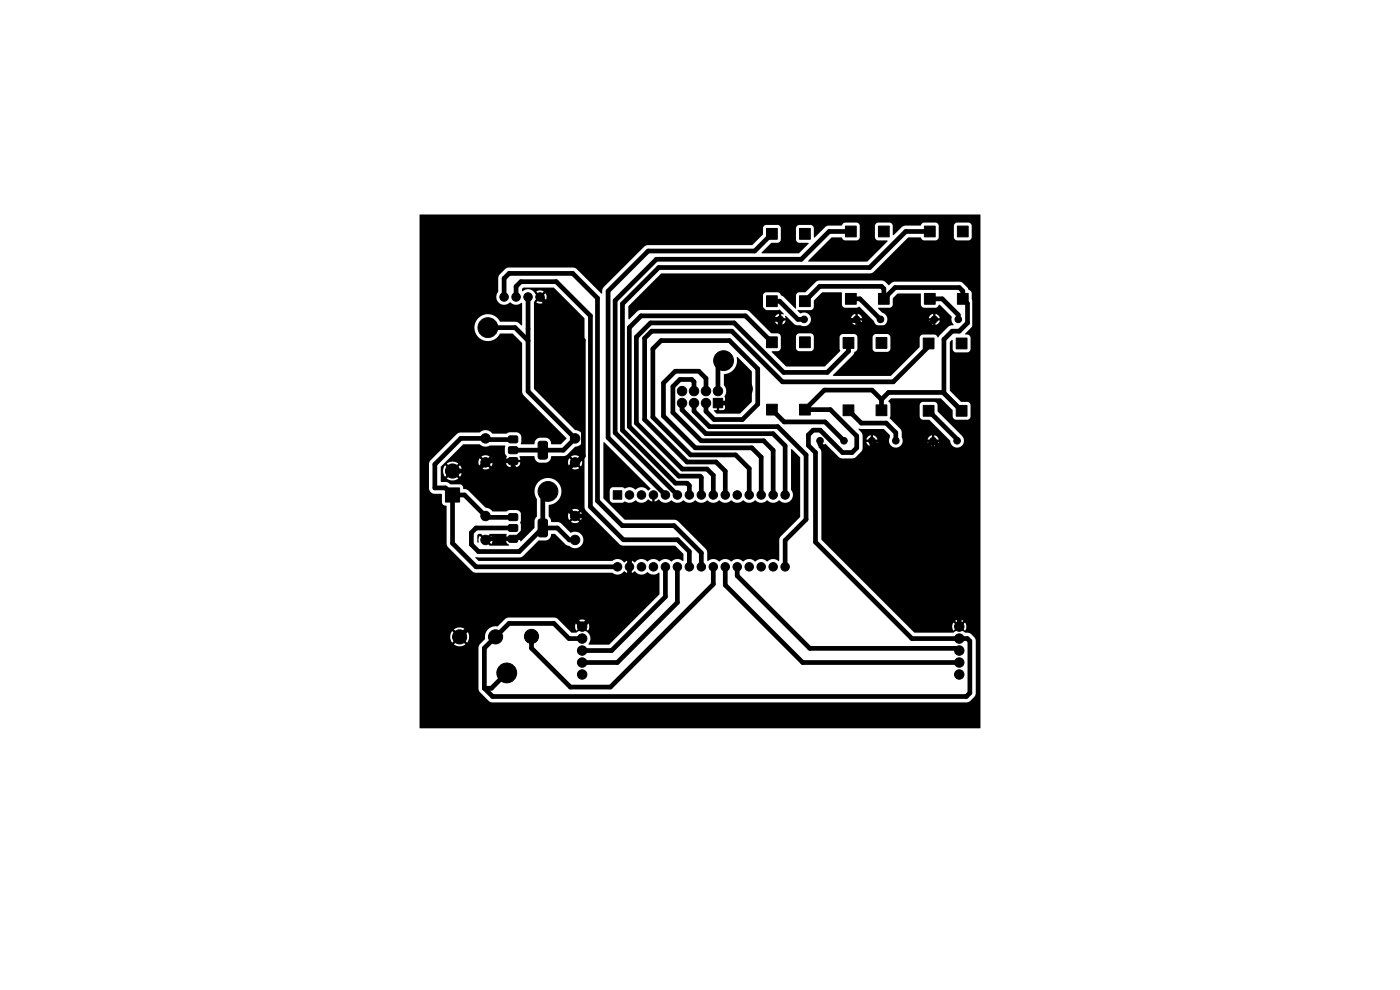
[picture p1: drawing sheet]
<svg xmlns="http://www.w3.org/2000/svg" width="297mm" height="210mm" viewBox="0 0 297 210" stroke-linecap="round" stroke-linejoin="round" font-family="sans-serif">
<g fill="#000" stroke="#000" stroke-width=".21">
<path d="M162.6 48.5h2.3v2.2h-2.3zM169.6 48.5h2.3v2.2h-2.3zM179.4 48h2.2v2.3h-2.2zM186.4 48h2.2v2.3h-2.2zM196.1 48h2.3v2.3h-2.3zM203.1 48h2.3v2.3h-2.3zM162.6 62.7h2.3v2.3h-2.3zM162.6 71.5h2.3v2.2h-2.3zM169.6 62.7h2.3v2.3h-2.3zM169.6 71.5h2.3v2.2h-2.3zM178.9 71.6h2.2v2.3h-2.2zM179.4 62.3h2.2v2.2h-2.2z"/>
<path d="M185.9 71.6h2.2v2.3h-2.2zM186.4 62.3h2.2v2.2h-2.2zM195.9 71.7h2.2v2.3h-2.2zM196.1 62.3h2.3v2.2h-2.3zM202.9 71.7h2.2v2.3h-2.2zM203.1 62.3h2.3v2.2h-2.3zM108 97.1h1.7l.2 .3-.1 1-.3 .1h-1.5l-.1-.3v-.9zM108 94.8h1.7l.2 .3-.1 1-.3 .2-1.5-.1-.1-.3v-.9zM108 92.5h1.7l.2 .3-.1 1-.3 .2-1.5-.1-.1-.3v-.9zM114.3 93.7l.2-.1h1.2l.4 .3 .1 3-.3 .4-1.4 .1-.3-.3v-3zM151.3 84.5h2v2h-2zM162.6 85.7h2.3v2.3h-2.3z"/>
<path d="M169.6 85.7h2.3v2.3h-2.3zM178.9 85.9h2.2v2.3h-2.2zM185.9 85.9h2.2v2.3h-2.2zM195.9 86h2.2v2.3h-2.2zM202.9 86h2.2v2.3h-2.2zM94.5 103.5h3v3h-3zM108 113.6h1.7l.2 .3-.1 1-.3 .2-1.5-.1-.1-.3v-.9zM108 111.3h1.7l.2 .3-.1 1-.3 .2-1.5-.1-.1-.3v-.9zM107.9 109.1l.3-.1h1.5l.2 .3-.1 1-.3 .2-1.5-.1-.1-.3zM114.3 110.2l.2-.1h1.2l.4 .3 .1 3-.3 .4-1.4 .1-.3-.3v-3zM130.1 104.1h1.8v1.8h-1.8z"/>
<circle cx="103.5" cy="69.5" r="2.1"/>
<circle cx="106.9" cy="63" r=".9"/>
<circle cx="109.5" cy="63" r=".9"/>
<circle cx="112" cy="63" r=".9"/>
<circle cx="114.6" cy="63" r=".9"/>
<circle cx="153.5" cy="76.5" r="2.1"/>
<circle cx="154.5" cy="60.8" r="2.1"/>
<circle cx="165.5" cy="67.7" r=".7"/>
<circle cx="170.6" cy="67.7" r=".7"/>
<circle cx="181.7" cy="67.7" r=".7"/>
<circle cx="186.8" cy="67.7" r=".7"/>
<circle cx="198.2" cy="67.7" r=".7"/>
<circle cx="203.3" cy="67.7" r=".7"/>
<circle cx="96" cy="99.9" r="1.5"/>
<circle cx="103" cy="93" r="1"/>
<circle cx="103" cy="98.1" r="1"/>
<circle cx="122" cy="93" r="1"/>
<circle cx="122" cy="98.1" r="1"/>
<circle cx="144.7" cy="85.5" r="1"/>
<circle cx="144.7" cy="83" r="1"/>
<circle cx="147.2" cy="83" r="1"/>
<circle cx="147.2" cy="85.5" r="1"/>
<circle cx="149.8" cy="85.5" r="1"/>
<circle cx="149.8" cy="83" r="1"/>
<circle cx="152.3" cy="83" r="1"/>
<circle cx="157.5" cy="82.5" r="2.1"/>
<circle cx="174" cy="93.5" r=".7"/>
<circle cx="179" cy="93.5" r=".7"/>
<circle cx="185" cy="93.5" r=".7"/>
<circle cx="190" cy="93.5" r=".7"/>
<circle cx="198" cy="93.5" r=".7"/>
<circle cx="203" cy="93.5" r=".7"/>
<circle cx="103" cy="114.5" r="1"/>
<circle cx="103" cy="109.5" r="1"/>
<circle cx="116.3" cy="104.2" r="2.1"/>
<circle cx="122" cy="114.5" r="1"/>
<circle cx="122" cy="109.5" r="1"/>
<circle cx="133.5" cy="105" r=".9"/>
<circle cx="136.1" cy="105" r=".9"/>
<circle cx="138.6" cy="105" r=".9"/>
<circle cx="141.2" cy="105" r=".9"/>
<circle cx="143.7" cy="105" r=".9"/>
<circle cx="146.2" cy="105" r=".9"/>
<circle cx="148.8" cy="105" r=".9"/>
<circle cx="151.3" cy="105" r=".9"/>
<circle cx="153.9" cy="105" r=".9"/>
<circle cx="156.4" cy="105" r=".9"/>
<circle cx="158.9" cy="105" r=".9"/>
<circle cx="161.5" cy="105" r=".9"/>
<circle cx="164" cy="105" r=".9"/>
<circle cx="166.6" cy="105" r=".9"/>
<circle cx="188" cy="113.2" r="2.1"/>
<circle cx="97.5" cy="135.1" r="1.5"/>
<circle cx="105.1" cy="135.1" r="1.5"/>
<circle cx="112.8" cy="135" r="1.5"/>
<circle cx="121.5" cy="124" r="2.1"/>
<circle cx="123.5" cy="135.5" r="1"/>
<circle cx="123.5" cy="132.9" r="1"/>
<circle cx="123.5" cy="138" r="1"/>
<circle cx="131" cy="120.2" r=".9"/>
<circle cx="133.5" cy="120.2" r=".9"/>
<circle cx="136.1" cy="120.2" r=".9"/>
<circle cx="138.6" cy="120.2" r=".9"/>
<circle cx="141.2" cy="120.2" r=".9"/>
<circle cx="143.7" cy="120.2" r=".9"/>
<circle cx="146.2" cy="120.2" r=".9"/>
<circle cx="148.8" cy="120.2" r=".9"/>
<circle cx="151.3" cy="120.2" r=".9"/>
<circle cx="153.9" cy="120.2" r=".9"/>
<circle cx="156.4" cy="120.2" r=".9"/>
<circle cx="158.9" cy="120.2" r=".9"/>
<circle cx="161.5" cy="120.2" r=".9"/>
<circle cx="164" cy="120.2" r=".9"/>
<circle cx="166.6" cy="120.2" r=".9"/>
<circle cx="203.5" cy="138" r="1"/>
<circle cx="203.5" cy="135.5" r="1"/>
<circle cx="203.5" cy="132.9" r="1"/>
<circle cx="107.5" cy="142.8" r="2.1"/>
<circle cx="123.5" cy="143.1" r="1"/>
<circle cx="123.5" cy="140.5" r="1"/>
<circle cx="203.5" cy="140.5" r="1"/>
<circle cx="203.5" cy="143.1" r="1"/>
</g>
<g fill="none" stroke="#000" stroke-width="1">
<path d="M163.8 49.6l-3.7 3.7h-22.6l-8.5 8.4v31.1l12.2 12.2M180.5 49.1h-4.6l-5.9 5.9h-30.7l-8.8 8.7v28.1l13.2 13.2M197.3 49.1h-5.2l-7.6 7.6h-44.7l-7.7 7.7v26.8l11.2 11.3h2.5l.4 .5v2M103.5 69.5h5.8l2.7 2.8M106.9 63v-3.9l1.1-1.1h13.5l5.3 5.3v42.9l5.2 5.3h11l5.8 5.8v2.9M109.5 63v-2.2l1-1.1h7.5l7.3 7.3v40.5l7 7h11.5l2.4 2.5v3.2M112 63v20l10 10-2.5 2.5h-10.6M114.6 63l9.2 9.2v24.6l-1.4 1.3h-.4l-1.7 1.7v7.9l1.7 1.8h2.2l9.3 9.3v4.1l-10 10-3.2-3.1M153.5 76.5l-1.2 1.2v5.3M154.5 60.7l2.3 2.3h4.5M163.8 72.6l-5.7-5.6h-22.1l-2.5 2.5v21l10.5 10.5h4.5l.3 .3v3.7M163.8 63.9h1.6l3.9 3.8h1.3"/>
<path d="M165.5 67.7h-1.7l-2.5-2.4v-4.6l2-2h40.5l3 3v32.8l-1.5 1.5h-4.8l-2.5-2.5-4.3 4.3M170.8 63.9l3.1-3.2h13.1l.5 .6v2.1l2.4-2.4h13.6l.8 .7v1.7l1 1v4.1l-1.8 1.8h-1.5l-1.7 1.7v11.4M180 72.7v1.8l-4.5 4.5h-9.2l-10.5-10.5h-17.8l-3 3v18.2l9.8 9.8h5.2l1.3 1.3v4.2M180.5 63.4h1.9l4.4 4.3v.3M197 72.9v.6l-7.5 7.5h-23.5l-10.7-10.7h-17l-1.5 1.4v17.3l9 9h6.1l2 2v5M197.3 63.4h2.6l3.4 3.4v.9M198.2 67.7l-1.7 1.8h-13.3l-1.5-1.5h-8.4l-1.8 1.7h-5.5l-.5-.4v-1M96 99.9h5.2l2.1-2.1h5.5l.1 1.3 2.1 2.1v11.6l-1.5 1.5h-6.3l-.2 .2M108.9 93.2l-5.6 .1-.3-.3h-5.2l-5.5 5.5v5h2.2l1.5 1.5h2.5l4.8 4.8 5.6-.1M144.7 85.5v1.4l5.1 5.1h14.2l2.6 2.6v10.4M147.2 82.5v-1.5l-.4-.5h-2.5l-1.5 1.5v5.5l6 6h13.2l2 2v9.5M147.2 85.5v1.7l3.3 3.3h14.5l6 6v13.7l-4.4 4.4v5.6"/>
<path d="M149.8 83.3h.1M149.8 83v-2.7l-1.5-1.6h-5l-2.5 2.6v7l6.7 6.7h12l2 2v8M149.8 85.5v1.8l1.7 1.7h6l3.3-3.3v-7.4l-6-6h-14.5l-1.8 1.7v14.5l8 8h9.6l2.8 2.9v5.6M157.5 82.5l-3 3h-2.2M163.8 86.9l2.6 2.6h8.6l4 4M174 93.5v.7l4 4.1h4.8l2.2-2.3v-2.5l4.2 4.3h4.5M180 87l2.7 2.7h5.3l2 2.1v1.7M187 84.7l-2-2h-10.1l-4.1 4.2h5.3l5.7 5.6v2.5l-1 1h-2l-4.8-4.7h-1.5l-1 1v2.2l1.5 1.5v19l20.5 20.5h11.7l.6 .5v11l-.8 .8h-100.5l-1.7-1.8M187 84.7l1.5-1.4h11.6l3.9 3.8M187 84.7v2.3M193.7 97.8v14.2M197 87.1l6 6.1v.3"/>
<path d="M96 104.8v10.4l5 5h30M108.9 112h-7.9l-1 1v2.5l1.5 1.5h8.7l5-5M110.5 100.8h2.5l1.8-1.8h3.7l1.8 1.8M115.2 112h3.1l2.5 2.5h1.2M116.3 104.2l-1.1 1.2v6.6M193.7 112l-1.3 1.2h-4.4M193.7 112l9.8 9.8v11.1M120.3 129.8h-17.4l-5.4 5.3M121.5 124v4.6l-1.2 1.2M123.5 135.5h-2.8l-3.2-3.3h-9.5l-5.2 5.3v8.5M141.2 120.3v6.3l-11.4 11.4h-6.3M143.7 121.1v6.7l-12.7 12.7h-7.5"/>
<path d="M151.3 120.2v3.7l-21.8 21.9h-8.5l-8.2-8.3v-2.5M153.9 120.2v3.9l16.4 16.4h33.2M156.4 120.2v2l15.4 15.3h31.7M107.5 142.8l-3.2 3.2h-1.5"/>
</g>
<path d="M89.1 45.5h118.8l.1 .1v4.7h-1.9v-2.4l-.2-.5-.5-.2h-2.3a.74 .74 0 0 0-.7 .7v2.5l.4 .5 2.7 .1 .5-.3 .1-.4h1.9v43.2h-3.5l-.2-.7-.3-.4-5.1-5.1v-1.5l-.3-.4-.4-.2-2.7 .1-.4 .7v2.3l.2 .5 .4 .2 1.5 .1 4.1 4.2h-2.2a1.2 1.2 0 0 0-1.1-1 1.2 1.2 0 0 0-1.2 1h.9v-1h.5v1h3.1l.3 .2h-3.3a.35 .35 0 0 0-.5-.3 .35 .35 0 0 0-.1 .5h-.9l.3 .6 .6 .4v-.9a.35 .35 0 0 0 .6-.3h3.3v.2h-3.4v1l.7-.4 .2-.6h2.5a1.45 1.45 0 0 0 1.6 1.3 1.45 1.45 0 0 0 1.3-1.5h3.5v53.6h-1v-11.4l-.3-.5-.8-.8-1.1-.2-1.3-.9 .4-.3 .8 .8a1.48 1.48 0 0 0 0-1.7l-.8 .8-.4-.4 .8-.8a1.49 1.49 0 0 0-1.7 0l.9 .8-.4 .4-.8-.8-.3 .8 .2 .7 .1 .2 .8-.8 .4 .3-1.3 .9h-8.3l-19.6-19.7v-18.6l-.2-.6-.5-.5 .1-1.1h.5v1l.9-.5 3.2 3 2.6 .1 .7-.3 1.1-1.2 .3-.5v-3.1l-.9-1.2h5.4l1.3 1.4-.2 .9h-2.5v-.2a1.21 1.21 0 0 0-1.2-.8 1.21 1.21 0 0 0-1.1 1h.9v-1h.5v1h3.4v.2h-3.3a.35 .35 0 0 0-.5-.3 .35 .35 0 0 0-.1 .5h-.9l.3 .6 .6 .4v-.9a.35 .35 0 0 0 .6-.3h3.3v.2h-3.4v1l.7-.4 .2-.6h2.5l.1 .3a1.46 1.46 0 0 0 2 .8 1.46 1.46 0 0 0 .6-2.1v-1l-.2-.6-2.4-2.4 .2-.5v-2.4l-.5-.7 .7-.6h10.5l2.5 2.5v1.4l.3 .5 .4 .1h2.4a.74 .74 0 0 0 .7-.7v-2.3l-.2-.5-.4-.2-1.5-.1-2.3-2.4v-10.3l.4-.4h.2v2.1l.3 .4 .4 .2h2.4a.74 .74 0 0 0 .7-.8l-.1-2.6a.85 .85 0 0 0-1-.4v-.2l1.4-1.5 .3-.5v-4.5l-.4-.8v-1.3l-.1-.4-.5-.3-.3-.6-.9-.9-.7-.3h-13.8l-.6 .2-.6 .6-.9-.8-.6-.2h-13.5l-.5 .3-2.2 2.2h-1.4l-.5 .3-.1 .4v2.7l-.1 .1-2.6-2.6-.5-.2-.5-.6-2.6-.1-.5 .2-.2 .5v2.4l.1 .4 .6 .3 2.8-.1 .8 .8v.2h-.2a1.2 1.2 0 0 0-1.7 .8h1v-.9h.5v.9h.9l-.2-.4 .2-.1 .8 .8h-1.6a.35 .35 0 0 0-.5-.4 .35 .35 0 0 0-.1 .6h-1l.3 .6 .7 .3v-.9a.35 .35 0 0 0 .6-.2h1.6l.2 .2h-1.9v.9l.6-.3 .3-.6h1l1.1 .9 1 .1a1.49 1.49 0 0 0 2.2-1.3 1.49 1.49 0 0 0-2.3-1.2l-.5-.7h2.7l.5-.2 .2-.4 .1-1.5 1.7-1.7h4.1l.1 .1v2.6l.3 .4 .4 .2h2.4l.6-.3 2.5 2.5h-1.9a1.2 1.2 0 0 0-1.2-1 1.2 1.2 0 0 0-1.2 1h1v-.9h.5v.9h2.8l.3 .3h-3a.35 .35 0 0 0-.5-.4 .35 .35 0 0 0-.1 .6h-1l.3 .6 .7 .3v-.9a.35 .35 0 0 0 .6-.2h3l.2 .2h-3.3v.9l.6-.3 .3-.6 2.5 .1a1.47 1.47 0 0 0 2.4 .7 1.47 1.47 0 0 0-.7-2.5l-.8-.9 2.4-.1 .4-.2 .3-.4v-1.4l1-1h4.8l.2 .1v2.3l.2 .4 .5 .2h2.4l.9-.7 2.5 2.6v.3h-2.5a1.2 1.2 0 0 0-1.2-1 1.2 1.2 0 0 0-1.2 1h1v-.9h.5v.9h3.4l-.1 .3-3.2-.1a.35 .35 0 0 0-.5-.3 .35 .35 0 0 0-.1 .6h-1l.3 .6 .7 .3v-.9a.35 .35 0 0 0 .6-.2h3.2l.1 .2h-3.4v.9l.6-.3 .3-.6h2.5l.4 .9-1.1 .4-2.2 2.3-.7-.6h-2.5l-.4 .1-.3 .5v2l-.3 .3h-5.9v-2.3l-.3-.6-.4-.1h-2.4l-.4 .1-.3 .6v2.3l.2 .5 .5 .2h2.4a.74 .74 0 0 0 .7-.7h5.9l-5.8 5.8h-12.3v-.2l4.4-4.3a.87 .87 0 0 1 .6-.8l.2-.5v-2.4l-.2-.4-.4-.2h-2.5l-.4 .1-.3 .6v2.2h-5.5v-2.4l-.2-.5-.5-.2h-2.3l-.5 .2-.2 .5v2.4l.1 .4 .6 .3h2.3a.74 .74 0 0 0 .7-.7h5.5l.2 .6-3.4 3.3h-8.1l-3.1-3.1 .1-.1h1.2l.6-.4v-2.7l-.1-.4-.5-.3h-1.4l-5-4.9-22.7-.1-.7 .3-1.8 1.8-.1-.2v-2.6l7-7h44.3l.7-.3 7.3-7.3h2.7l.3 .4 .5 .2h2.4l.5-.3 .1-.3v-2.6l-.2-.4-.4-.2h-2.5l-.7 .7h-3.4l-.6 .3-1.8 1.7-.1-.1v-1.9a.74 .74 0 0 0-.7-.7h-2.5l-.5 .4-.1 2.7 .2 .4 .4 .3h2l.1 .2-4.4 4.3h-12.4v-.2l4.9-4.9h2.1l.4 .4 .4 .2h2.5l.4-.3 .2-.3v-2.6l-.3-.4-.3-.2h-2.6l-.7 .7h-3.1l-2.6 2.5-.2-.1v-1.9a.74 .74 0 0 0-.7-.7h-2.4l-.6 .4v2.7l.1 .4 .5 .3 2.1 .1-2.1 2.1h-7.9v-.2l2-2h1.4l.5-.3 .1-.4v-2.4a.74 .74 0 0 0-.7-.7h-2.3l-.5 .2-.2 .4-.1 1.5-2.3 2.2-22.5 .1-9 8.8-.2 .6-.1 .8-5.4-5.3-.7-.3-13.9 .1-.5 .2-1.4 1.6-.1 3.3a1.7 1.7 0 0 0 .2 2.4 1.7 1.7 0 0 0 2.3-.2 1.81 1.81 0 0 0 2.5 .1v4.8h-.1l-1-.7-3.5-.1a2.88 2.88 0 0 0-4.4-.9 2.88 2.88 0 0 0 .1 4.5 2.88 2.88 0 0 0 4.3-1h2.6l2.1 2v10.3l.2 .6 9.2 9.3-1.2 1.2h-2l-.1-.1a1.24 1.24 0 0 0-1.2-1.3l-1.2 .1a1.71 1.71 0 0 0-1.2 1.3h-2.7v-1.5a1.13 1.13 0 0 0-1-1h-1.5l-.7 .3h-2.9a1.83 1.83 0 0 0-2.8-.3h-4l-.6 .2-5.8 5.8-.3 .7v5.2a1.25 1.25 0 0 0 1.2 1.2h1.5l.1 1.9a.93 .93 0 0 0 .9 .6l.1 8.4 5.7 5.7 29.4 .1a1.83 1.83 0 0 0 2.6-.3l.8 .4v-.9h.5v.9l.9-.4a1.8 1.8 0 0 0 2.7 .2 1.81 1.81 0 0 0 2.4 .1l.1 4.6-10.7 10.6h-4.2l-.2-.1a1.78 1.78 0 0 0-.8-2.8l-.5-.5 .4-.3 .8 .8 .3-.6v-.5l-.3-.6-.8 .8-.4-.4 .9-.8a1.49 1.49 0 0 0-1.8 0l.9 .8-.4 .4-.8-.8-.3 .8 .2 .7 .1 .2 .8-.8 .4 .3-1.3 .9h-1l-2.9-2.9-.7-.3h-9.7l-.7 .3-1.6 1.6a2.32 2.32 0 0 0-2.1 .6l-4.9-.1a1.99 1.99 0 0 0-2.3 .1l1.2 1.2 1.2-1.2h4.8l-.5 .7-.1 .9h-3.4l-.1-.6-.3-.6-1.2 1.2h-.7l-1.3-1.2a1.98 1.98 0 0 0 0 2.4l1.3-1.2h.7l1.2 1.2 .3-.6 .1-.6h3.4v.5l-1.1 1.1h-3.1l-1.2-1.2-1.2 1.2 .1 .1a1.99 1.99 0 0 0 2.3-.1h3.1l-.3 .7v8.9l.3 .5 1.9 1.9 .5 .3h100.9l.7-.3 .9-.9 .3-.7h1v7.3l-.1 .1-118.9-.1zM111 61h6.5l6.5 6.5v30.6h-.5l-.3-.9-.7 .7-.4-.3 .7-.8a1.49 1.49 0 0 0-1.7 .1l.8 .7-.4 .3-.7-.7-.2 .4-.1 .7 .3 .6 .7-.7 .4 .4-.8 .7a1.49 1.49 0 0 0 1.8 0l-.8-.7 .4-.4 .7 .7 .3-.8h.5v1.8h-26l-.1-.5-.3-.7-.9 .9-.4-.4 .9-.9a1.98 1.98 0 0 0-2.4 0l.9 .9-.4 .4-.9-.9-.1 .1a1.99 1.99 0 0 0 .1 2.3l.9-.8 .4 .3-.9 .9 .1 .1a1.99 1.99 0 0 0 2.3-.1l-.9-.9 .4-.3 .9 .8 .3-.6 .1-.6h26v7.7l.3 .7 1.1 1.2h-1.9l-.3-.9-.7 .7-.4-.3 .8-.8a1.48 1.48 0 0 0-1.8 0l.8 .8-.4 .3-.7-.7-.2 .4-.1 .7 .3 .6 .7-.7 .4 .3-.8 .8a1.49 1.49 0 0 0 1.8 0l-.8-.8 .4-.3 .7 .7 .3-.8h1.9l6 6 .6 .2 11.2 .1 1.8 1.7v1.4l-.1 .1a1.84 1.84 0 0 0-2.5 .1 1.83 1.83 0 0 0-2.5 0 1.83 1.83 0 0 0-2.6 0 1.81 1.81 0 0 0-2.7 .2l-.8-.4v.9h-.5v-.9l-.9 .4a1.74 1.74 0 0 0-2.5-.3h-28.3l-.8-.7 .2-.2 9.4 .1 .6-.2 3.3-3.3h1.4a1.35 1.35 0 0 0 1.3-1.4h.8l2.2 2.2 .7 .3a1.8 1.8 0 0 0 2.4 .1 1.8 1.8 0 0 0 .3-2.5 1.8 1.8 0 0 0-2.4-.4l-2.1-2.1-.5-.2h-1.5l-.1-.5-.4-.7v-2.3a2.88 2.88 0 0 0 2.7-3.6 2.88 2.88 0 0 0-4-2 2.88 2.88 0 0 0-1.2 4.3v3.6l-.5 .9v1.6l-2.9 2.9-.1-.4h-3a1.09 1.09 0 0 0 .6 1.1l-.1 .1h-4l-.8-.7 .4-.3 .7 .7 .3-.9-.2-.7-.1-.1-.7 .7-.4-.3 .9-.8h3.4l.1 .1-.1 .7h3l-.1-.3a.54 .54 0 0 1 .2-.9l.1-.4v-1.2a.56 .56 0 0 1 0-.9v-1.2a1.13 1.13 0 0 0-1-1h-1.5l-.7 .3h-2.9a2.03 2.03 0 0 0-1.5-.8l-3.6-3.7-1.1-.4a.76 .76 0 0 0-.7-.9h-2.1l-.7-.4-1.3-.1v-3.2l4.8-4.7h3.4a1.79 1.79 0 0 0 2.2 .2h3.3l-.1 1.5 .4 .8-.1 .7h3l-.2-.6 .1-.1h3l.1 .1a1.23 1.23 0 0 0 .8 1.2h-9.7l-.3-.9-.7 .7-.4-.3 .7-.8a1.49 1.49 0 0 0-1.7 .1l.8 .7-.4 .3-.7-.7-.2 .4-.1 .7 .3 .6 .7-.7 .4 .4-.8 .7a1.49 1.49 0 0 0 1.8 0l-.8-.7 .4-.4 .7 .7 .3-.8h2.9a.95 .95 0 0 0 1.2 1v-1h.5v1h.5a.88 .88 0 0 0 .8-1h5.4a1.39 1.39 0 0 0 1.2-1.3l3-.1 2-1.9a1.78 1.78 0 0 0 1.8-1.8 1.78 1.78 0 0 0-1.8-1.8l-8.7-8.7v-18.4l.9-1.1 .3 .4-.7 .8a1.4 1.4 0 0 0 1.6 0l-.8-.8 .4-.4 .7 .8 .1-.1a1.39 1.39 0 0 0-.1-1.5l-.7 .8-.4-.4 .7-.8a1.4 1.4 0 0 0-1.5 0l.7 .8-.3 .4-.7-.7a1.77 1.77 0 0 0-2.7-.5l-.1-.5zM156.3 75.8h.2l3 3v6.4l-2.5 2.5h-5l-.6-.6 .2-.1h.5v-1.1h.5v1.1h.8l.4-.3v-1h-1.1v-.4h1.1l-.1-1.1a2.02 2.02 0 0 0-.1-2.5v-2.3a3 3 0 0 0 2.7-3.6zM128 93.8h.2l9.8 9.8v.1l-.4 .4a1.87 1.87 0 0 0-2.8-.2 2 2 0 0 0-2.3-.3l-.5-.3-2.1 .1-.4 .2-.1 .3v2.2l.2 .4 .5 .2 2-.1a.63 .63 0 0 1 .9 0 2.52 2.52 0 0 0 1.9-.4 1.8 1.8 0 0 0 2.6-.3l.9 .5v-1h.5v1l.9-.5a1.8 1.8 0 0 0 2.7 .2 1.8 1.8 0 0 0 2.5 0 1.8 1.8 0 0 0 2.5 0 1.8 1.8 0 0 0 2.6 0 1.8 1.8 0 0 0 2.5 0 1.8 1.8 0 0 0 2.6 0 1.8 1.8 0 0 0 2.5 0 1.8 1.8 0 0 0 2.5 0 1.8 1.8 0 0 0 2.6 0 1.8 1.8 0 0 0 2.5 0 1.68 1.68 0 0 0 2.4 .1 1.68 1.68 0 0 0 .1-2.3v-8.5l.2-.1 1.8 1.8-.1 12.5-4.3 4.5-.1 4.8-.1 .1a1.84 1.84 0 0 0-2.5 .1 1.83 1.83 0 0 0-2.5 0 1.83 1.83 0 0 0-2.6 0 1.83 1.83 0 0 0-2.5 0 1.83 1.83 0 0 0-2.5 0 1.83 1.83 0 0 0-2.5-.1l-.1-1.8-.3-.7-6-6.1-.6-.2h-10.6l-4.5-4.4zM101.3 113.5l.2-.2h.5l.9 .8-.4 .3-.7-.7-.3 .6 .1 .7-.2 .1-.1-.2z" fill="#000"/>
</svg>
